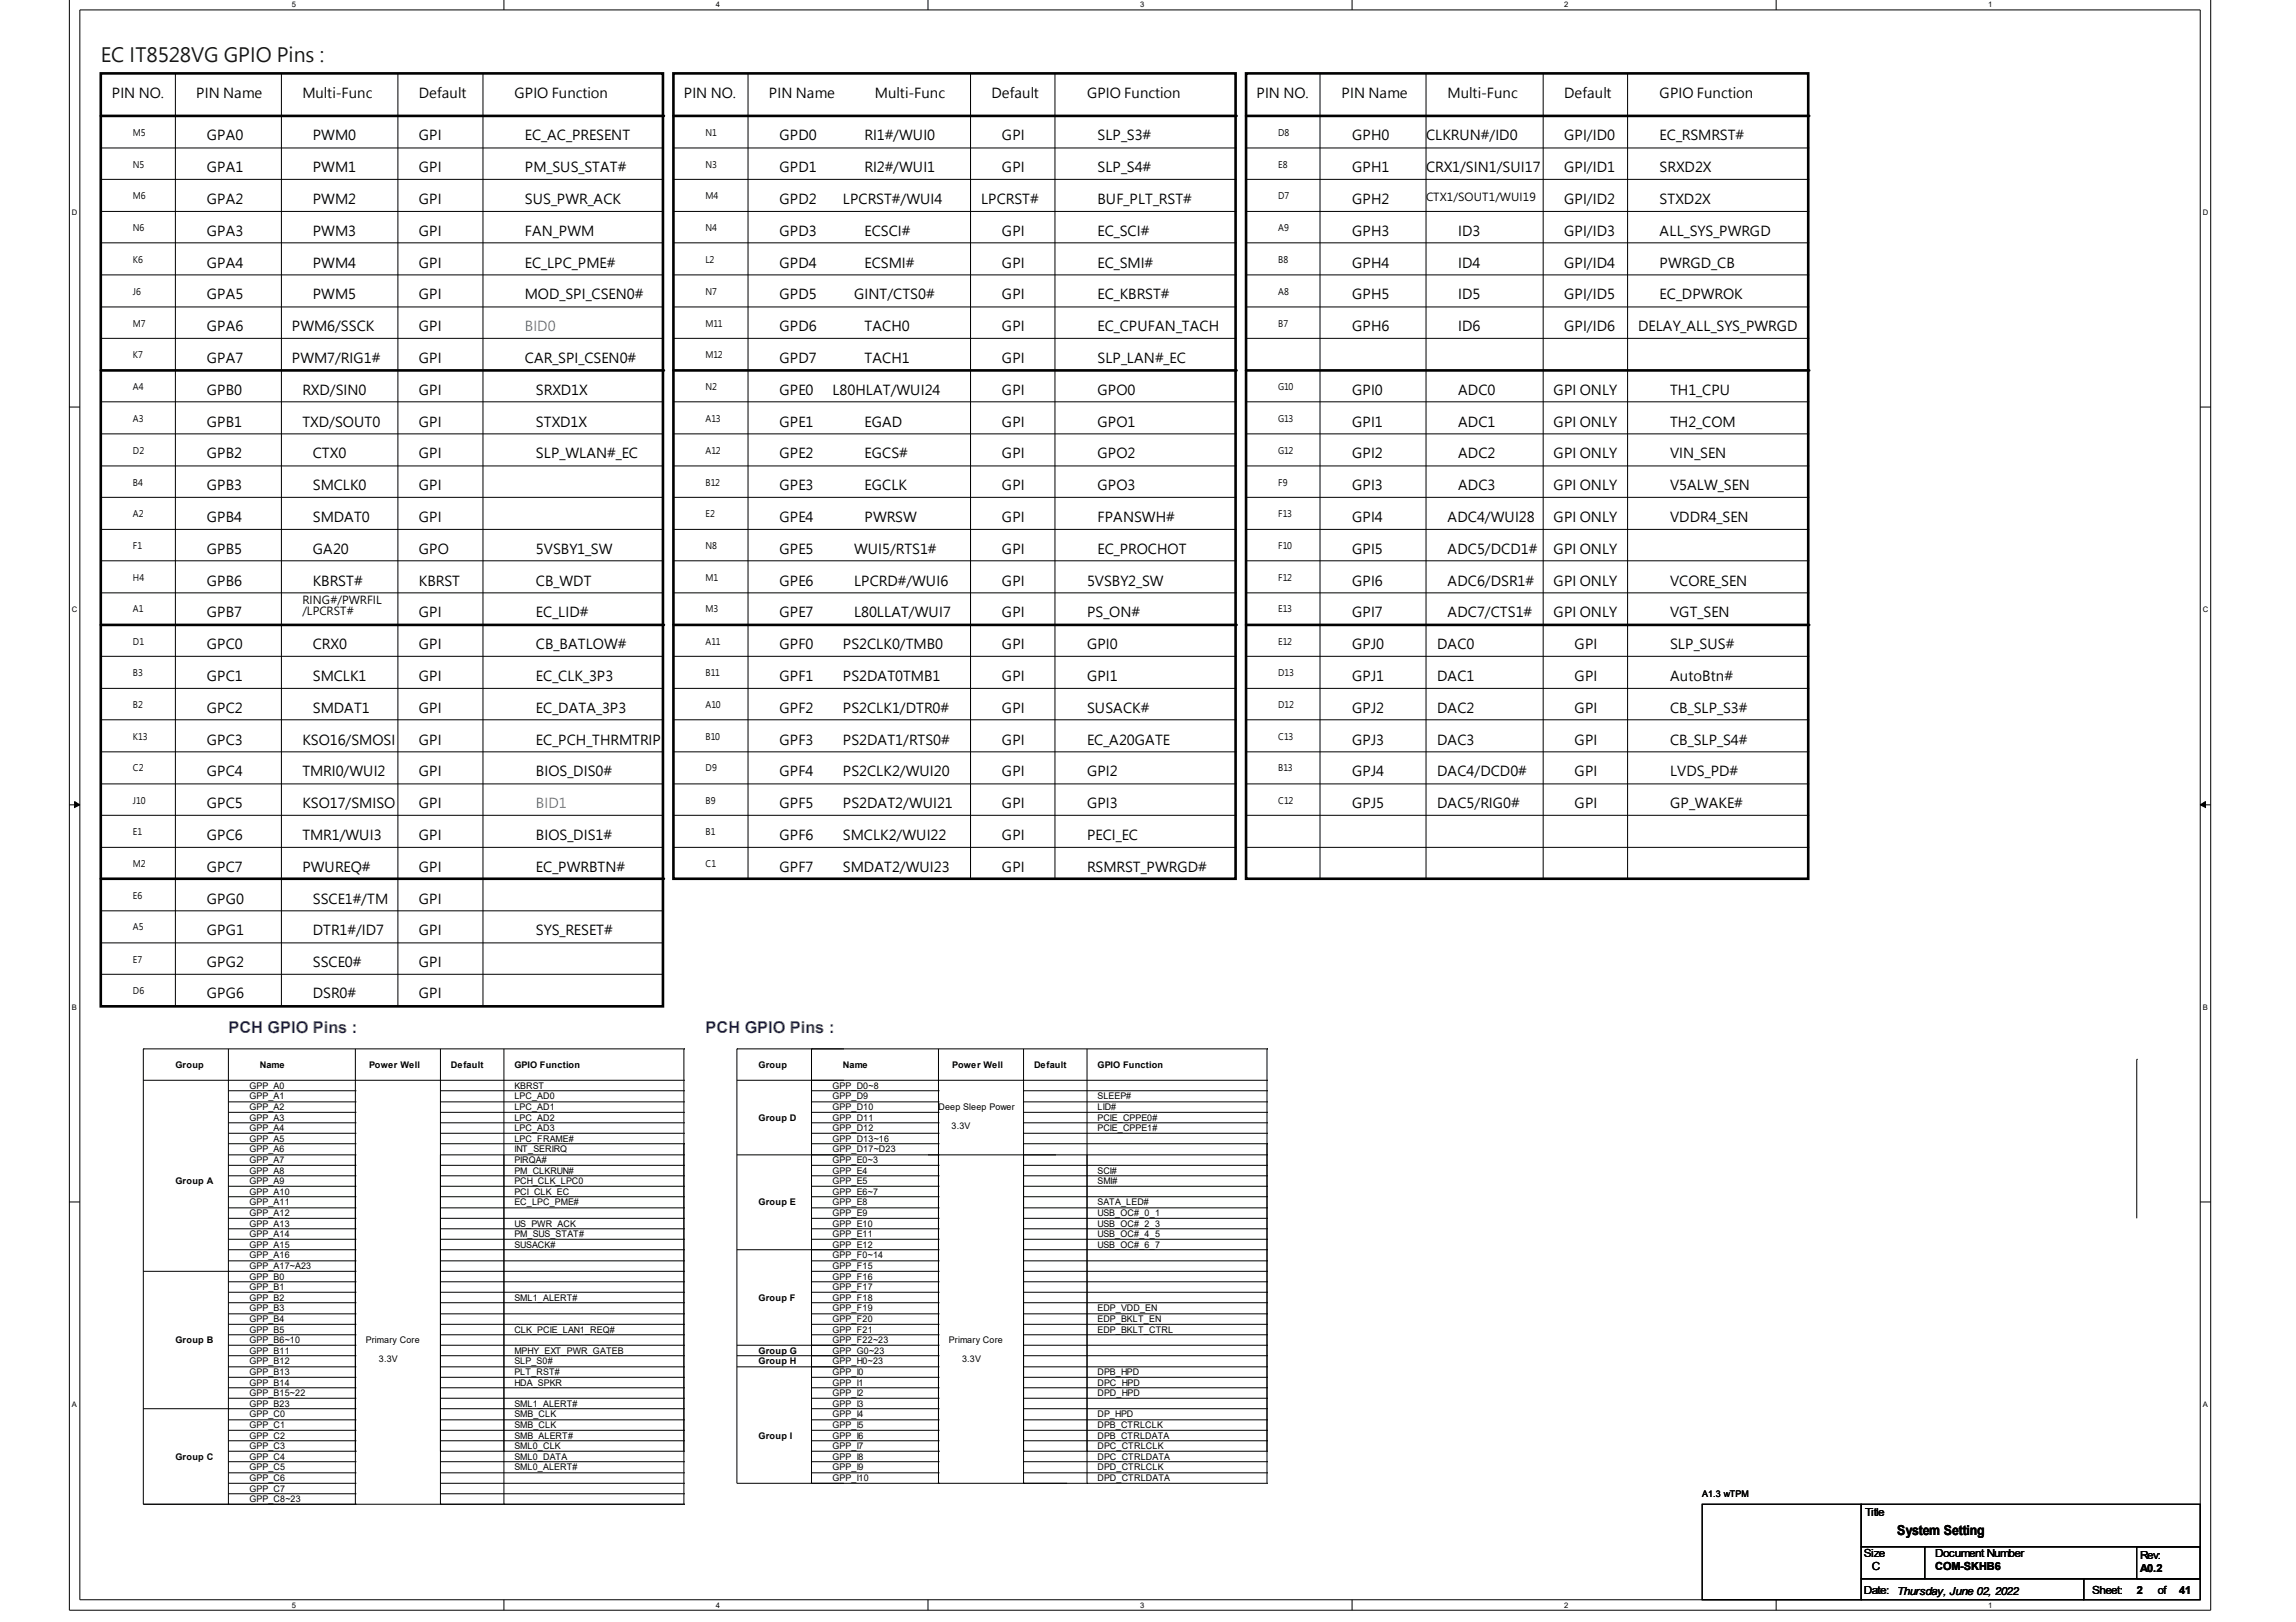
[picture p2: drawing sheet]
<svg xmlns="http://www.w3.org/2000/svg" width="297mm" height="210mm" viewBox="0 0 297 210" stroke-linecap="round" stroke-linejoin="round" font-family="sans-serif">
<defs><g id="words">
<text font-size="2.5" fill="#004000" x="13" y="8">EC IT8528VG GPIO Pins :</text>
<g font-size="2.1" fill="#00f">
<text x="29.5" y="133.6">PCH GPIO Pins :</text>
<text x="91.3" y="133.6">PCH GPIO Pins :</text>
</g>
<g font-size="1.8">
<text x="14.5" y="12.6">PIN NO.</text>
<text x="25.4" y="12.6">PIN Name</text>
<text x="39.1" y="12.6">Multi-Func</text>
<text x="54.2" y="12.6">Default</text>
<text x="66.5" y="12.6">GPIO Function</text>
<text x="88.5" y="12.6">PIN NO.</text>
<text x="99.5" y="12.6">PIN Name</text>
<text x="113.2" y="12.6">Multi-Func</text>
<text x="128.3" y="12.6">Default</text>
<text x="140.6" y="12.6">GPIO Function</text>
<text x="162.6" y="12.6">PIN NO.</text>
<text x="173.6" y="12.6">PIN Name</text>
<text x="187.3" y="12.6">Multi-Func</text>
<text x="202.4" y="12.6">Default</text>
<text x="214.7" y="12.6">GPIO Function</text>
<text x="26.8" y="22.3">GPA1</text>
<text x="26.8" y="18.1">GPA0</text>
<text x="40.5" y="22.3">PWM1</text>
<text x="40.5" y="18.1">PWM0</text>
<text x="54.2" y="18.1">GPI</text>
<text x="54.2" y="22.3">GPI</text>
<text x="67.9" y="18.1">EC_AC_PRESENT</text>
<text x="67.9" y="22.3">PM_SUS_STAT#</text>
<text x="100.8" y="22.3">GPD1</text>
<text x="100.8" y="18.1">GPD0</text>
<text x="111.8" y="22.3">RI2#/WUI1</text>
<text x="111.8" y="18.1">RI1#/WUI0</text>
<text x="129.6" y="22.3">GPI</text>
<text x="129.6" y="18.1">GPI</text>
<text x="142" y="22.3">SLP_S4#</text>
<text x="142" y="18.1">SLP_S3#</text>
<text x="174.9" y="22.3">GPH1</text>
<text x="174.9" y="18.1">GPH0</text>
<text x="184.5" y="22.3">CRX1/SIN1/SUI17</text>
<text x="184.5" y="18.1">CLKRUN#/ID0</text>
<text x="202.4" y="22.3">GPI/ID1</text>
<text x="202.4" y="18.1">GPI/ID0</text>
<text x="214.7" y="22.3">SRXD2X</text>
<text x="214.7" y="18.1">EC_RSMRST#</text>
<text x="26.8" y="26.3">GPA2</text>
<text x="40.5" y="26.3">PWM2</text>
<text x="54.2" y="26.3">GPI</text>
<text x="67.9" y="26.3">SUS_PWR_ACK</text>
<text x="100.8" y="26.3">GPD2</text>
<text x="109.1" y="26.3">LPCRST#/WUI4</text>
<text x="126.9" y="26.3">LPCRST#</text>
<text x="142" y="26.3">BUF_PLT_RST#</text>
<text x="174.9" y="26.3">GPH2</text>
<text x="202.4" y="26.3">GPI/ID2</text>
<text x="214.7" y="26.3">STXD2X</text>
<text x="26.8" y="34.6">GPA4</text>
<text x="26.8" y="30.5">GPA3</text>
<text x="40.5" y="34.6">PWM4</text>
<text x="40.5" y="30.5">PWM3</text>
<text x="54.2" y="30.5">GPI</text>
<text x="54.2" y="34.6">GPI</text>
<text x="67.9" y="34.6">EC_LPC_PME#</text>
<text x="67.9" y="30.5">FAN_PWM</text>
<text x="100.8" y="34.6">GPD4</text>
<text x="100.8" y="30.5">GPD3</text>
<text x="111.8" y="34.6">ECSMI#</text>
<text x="111.8" y="30.5">ECSCI#</text>
<text x="129.6" y="34.6">GPI</text>
<text x="129.6" y="30.5">GPI</text>
<text x="142" y="30.5">EC_SCI#</text>
<text x="142" y="34.6">EC_SMI#</text>
<text x="174.9" y="34.6">GPH4</text>
<text x="174.9" y="30.5">GPH3</text>
<text x="188.6" y="34.6">ID4</text>
<text x="188.6" y="30.5">ID3</text>
<text x="202.4" y="34.6">GPI/ID4</text>
<text x="202.4" y="30.5">GPI/ID3</text>
<text x="214.7" y="30.5">ALL_SYS_PWRGD</text>
<text x="214.7" y="34.6">PWRGD_CB</text>
<text x="26.8" y="38.7">GPA5</text>
<text x="40.5" y="38.7">PWM5</text>
<text x="54.2" y="38.7">GPI</text>
<text x="67.9" y="38.7">MOD_SPI_CSEN0#</text>
<text x="100.8" y="38.7">GPD5</text>
<text x="110.5" y="38.7">GINT/CTS0#</text>
<text x="129.6" y="38.7">GPI</text>
<text x="142" y="38.7">EC_KBRST#</text>
<text x="174.9" y="38.7">GPH5</text>
<text x="188.6" y="38.7">ID5</text>
<text x="202.4" y="38.7">GPI/ID5</text>
<text x="214.7" y="38.7">EC_DPWROK</text>
<text x="26.8" y="46.9">GPA7</text>
<text x="26.8" y="42.9">GPA6</text>
<text x="37.8" y="46.9">PWM7/RIG1#</text>
<text x="37.8" y="42.9">PWM6/SSCK</text>
<text x="54.2" y="42.9">GPI</text>
<text x="54.2" y="46.9">GPI</text>
<text x="67.9" y="46.9">CAR_SPI_CSEN0#</text>
<text x="100.8" y="42.9">GPD6</text>
<text x="100.8" y="46.9">GPD7</text>
<text x="111.8" y="46.9">TACH1</text>
<text x="111.8" y="42.9">TACH0</text>
<text x="129.6" y="46.9">GPI</text>
<text x="129.6" y="42.9">GPI</text>
<text x="142" y="42.9">EC_CPUFAN_TACH</text>
<text x="142" y="46.9">SLP_LAN#_EC</text>
<text x="174.9" y="42.9">GPH6</text>
<text x="188.6" y="42.9">ID6</text>
<text x="202.4" y="42.9">GPI/ID6</text>
<text x="211.9" y="42.9">DELAY_ALL_SYS_PWRGD</text>
<text x="26.8" y="51.1">GPB0</text>
<text x="39.1" y="51.1">RXD/SIN0</text>
<text x="54.2" y="51.1">GPI</text>
<text x="69.3" y="51.1">SRXD1X</text>
<text x="100.8" y="51.1">GPE0</text>
<text x="107.7" y="51.1">L80HLAT/WUI24</text>
<text x="129.6" y="51.1">GPI</text>
<text x="142" y="51.1">GPO0</text>
<text x="174.9" y="51.1">GPI0</text>
<text x="188.6" y="51.1">ADC0</text>
<text x="201" y="51.1">GPI ONLY</text>
<text x="216.1" y="51.1">TH1_CPU</text>
<text x="26.8" y="59.3">GPB2</text>
<text x="26.8" y="55.2">GPB1</text>
<text x="39.1" y="55.2">TXD/SOUT0</text>
<text x="40.5" y="59.3">CTX0</text>
<text x="54.2" y="59.3">GPI</text>
<text x="54.2" y="55.2">GPI</text>
<text x="69.3" y="55.2">STXD1X</text>
<text x="69.3" y="59.3">SLP_WLAN#_EC</text>
<text x="100.8" y="55.2">GPE1</text>
<text x="100.8" y="59.3">GPE2</text>
<text x="111.8" y="59.3">EGCS#</text>
<text x="111.8" y="55.2">EGAD</text>
<text x="129.6" y="55.2">GPI</text>
<text x="129.6" y="59.3">GPI</text>
<text x="142" y="59.3">GPO2</text>
<text x="142" y="55.2">GPO1</text>
<text x="174.9" y="55.2">GPI1</text>
<text x="174.9" y="59.3">GPI2</text>
<text x="188.6" y="55.2">ADC1</text>
<text x="188.6" y="59.3">ADC2</text>
<text x="201" y="59.3">GPI ONLY</text>
<text x="201" y="55.2">GPI ONLY</text>
<text x="216.1" y="59.3">VIN_SEN</text>
<text x="216.1" y="55.2">TH2_COM</text>
<text x="26.8" y="63.4">GPB3</text>
<text x="40.5" y="63.4">SMCLK0</text>
<text x="54.2" y="63.4">GPI</text>
<text x="100.8" y="63.4">GPE3</text>
<text x="111.8" y="63.4">EGCLK</text>
<text x="129.6" y="63.4">GPI</text>
<text x="142" y="63.4">GPO3</text>
<text x="174.9" y="63.4">GPI3</text>
<text x="188.6" y="63.4">ADC3</text>
<text x="201" y="63.4">GPI ONLY</text>
<text x="216.1" y="63.4">V5ALW_SEN</text>
<text x="26.8" y="71.6">GPB5</text>
<text x="26.8" y="67.5">GPB4</text>
<text x="40.5" y="71.6">GA20</text>
<text x="40.5" y="67.5">SMDAT0</text>
<text x="54.2" y="67.5">GPI</text>
<text x="54.2" y="71.6">GPO</text>
<text x="69.3" y="71.6">5VSBY1_SW</text>
<text x="100.8" y="71.6">GPE5</text>
<text x="100.8" y="67.5">GPE4</text>
<text x="110.5" y="71.6">WUI5/RTS1#</text>
<text x="111.8" y="67.5">PWRSW</text>
<text x="129.6" y="71.6">GPI</text>
<text x="129.6" y="67.5">GPI</text>
<text x="142" y="67.5">FPANSWH#</text>
<text x="142" y="71.6">EC_PROCHOT</text>
<text x="174.9" y="67.5">GPI4</text>
<text x="174.9" y="71.6">GPI5</text>
<text x="187.3" y="67.5">ADC4/WUI28</text>
<text x="187.3" y="71.6">ADC5/DCD1#</text>
<text x="201" y="71.6">GPI ONLY</text>
<text x="201" y="67.5">GPI ONLY</text>
<text x="216.1" y="67.5">VDDR4_SEN</text>
<text x="26.8" y="75.8">GPB6</text>
<text x="40.5" y="75.8">KBRST#</text>
<text x="54.2" y="75.8">KBRST</text>
<text x="69.3" y="75.8">CB_WDT</text>
<text x="100.8" y="75.8">GPE6</text>
<text x="110.5" y="75.8">LPCRD#/WUI6</text>
<text x="129.6" y="75.8">GPI</text>
<text x="140.6" y="75.8">5VSBY2_SW</text>
<text x="174.9" y="75.8">GPI6</text>
<text x="187.3" y="75.8">ADC6/DSR1#</text>
<text x="201" y="75.8">GPI ONLY</text>
<text x="216.1" y="75.8">VCORE_SEN</text>
<text x="26.8" y="79.9">GPB7</text>
<text x="54.2" y="79.9">GPI</text>
<text x="69.3" y="79.9">EC_LID#</text>
<text x="100.8" y="79.9">GPE7</text>
<text x="110.5" y="79.9">L80LLAT/WUI7</text>
<text x="129.6" y="79.9">GPI</text>
<text x="140.6" y="79.9">PS_ON#</text>
<text x="174.9" y="79.9">GPI7</text>
<text x="187.3" y="79.9">ADC7/CTS1#</text>
<text x="201" y="79.9">GPI ONLY</text>
<text x="216.1" y="79.9">VGT_SEN</text>
<text x="26.8" y="88.1">GPC1</text>
<text x="26.8" y="84">GPC0</text>
<text x="40.5" y="88.1">SMCLK1</text>
<text x="40.5" y="84">CRX0</text>
<text x="54.2" y="88.1">GPI</text>
<text x="54.2" y="84">GPI</text>
<text x="69.3" y="88.1">EC_CLK_3P3</text>
<text x="69.3" y="84">CB_BATLOW#</text>
<text x="100.8" y="88.1">GPF1</text>
<text x="100.8" y="84">GPF0</text>
<text x="109.1" y="84">PS2CLK0/TMB0</text>
<text x="109.1" y="88.1">PS2DAT0TMB1</text>
<text x="129.6" y="88.1">GPI</text>
<text x="129.6" y="84">GPI</text>
<text x="140.6" y="84">GPI0</text>
<text x="140.6" y="88.1">GPI1</text>
<text x="174.9" y="88.1">GPJ1</text>
<text x="174.9" y="84">GPJ0</text>
<text x="185.9" y="84">DAC0</text>
<text x="185.9" y="88.1">DAC1</text>
<text x="203.7" y="88.1">GPI</text>
<text x="203.7" y="84">GPI</text>
<text x="216.1" y="84">SLP_SUS#</text>
<text x="216.1" y="88.1">AutoBtn#</text>
<text x="26.8" y="92.2">GPC2</text>
<text x="40.5" y="92.2">SMDAT1</text>
<text x="54.2" y="92.2">GPI</text>
<text x="69.3" y="92.2">EC_DATA_3P3</text>
<text x="100.8" y="92.2">GPF2</text>
<text x="109.1" y="92.2">PS2CLK1/DTR0#</text>
<text x="129.6" y="92.2">GPI</text>
<text x="140.6" y="92.2">SUSACK#</text>
<text x="174.9" y="92.2">GPJ2</text>
<text x="185.9" y="92.2">DAC2</text>
<text x="203.7" y="92.2">GPI</text>
<text x="216.1" y="92.2">CB_SLP_S3#</text>
<text x="26.8" y="100.4">GPC4</text>
<text x="26.8" y="96.4">GPC3</text>
<text x="39.1" y="96.4">KSO16/SMOSI</text>
<text x="39.1" y="100.4">TMRI0/WUI2</text>
<text x="54.2" y="96.4">GPI</text>
<text x="54.2" y="100.4">GPI</text>
<text x="69.3" y="100.4">BIOS_DIS0#</text>
<text x="69.3" y="96.4">EC_PCH_THRMTRIP</text>
<text x="100.8" y="96.4">GPF3</text>
<text x="100.8" y="100.4">GPF4</text>
<text x="109.1" y="100.4">PS2CLK2/WUI20</text>
<text x="109.1" y="96.4">PS2DAT1/RTS0#</text>
<text x="129.6" y="100.4">GPI</text>
<text x="129.6" y="96.4">GPI</text>
<text x="140.6" y="96.4">EC_A20GATE</text>
<text x="140.6" y="100.4">GPI2</text>
<text x="174.9" y="100.4">GPJ4</text>
<text x="174.9" y="96.4">GPJ3</text>
<text x="185.9" y="100.4">DAC4/DCD0#</text>
<text x="185.9" y="96.4">DAC3</text>
<text x="203.7" y="100.4">GPI</text>
<text x="203.7" y="96.4">GPI</text>
<text x="216.1" y="100.4">LVDS_PD#</text>
<text x="216.1" y="96.4">CB_SLP_S4#</text>
<text x="26.8" y="104.6">GPC5</text>
<text x="39.1" y="104.6">KSO17/SMISO</text>
<text x="54.2" y="104.6">GPI</text>
<text x="100.8" y="104.6">GPF5</text>
<text x="109.1" y="104.6">PS2DAT2/WUI21</text>
<text x="129.6" y="104.6">GPI</text>
<text x="140.6" y="104.6">GPI3</text>
<text x="174.9" y="104.6">GPJ5</text>
<text x="185.9" y="104.6">DAC5/RIG0#</text>
<text x="203.7" y="104.6">GPI</text>
<text x="216.1" y="104.6">GP_WAKE#</text>
<text x="26.8" y="112.8">GPC7</text>
<text x="26.8" y="108.6">GPC6</text>
<text x="39.1" y="108.6">TMR1/WUI3</text>
<text x="39.1" y="112.8">PWUREQ#</text>
<text x="54.2" y="108.6">GPI</text>
<text x="54.2" y="112.8">GPI</text>
<text x="69.3" y="108.6">BIOS_DIS1#</text>
<text x="69.3" y="112.8">EC_PWRBTN#</text>
<text x="100.8" y="108.6">GPF6</text>
<text x="100.8" y="112.8">GPF7</text>
<text x="109.1" y="112.8">SMDAT2/WUI23</text>
<text x="109.1" y="108.6">SMCLK2/WUI22</text>
<text x="129.6" y="112.8">GPI</text>
<text x="129.6" y="108.6">GPI</text>
<text x="140.6" y="112.8">RSMRST_PWRGD#</text>
<text x="140.6" y="108.6">PECI_EC</text>
<text x="26.8" y="116.9">GPG0</text>
<text x="40.5" y="116.9">SSCE1#/TM</text>
<text x="54.2" y="116.9">GPI</text>
<text x="26.8" y="121">GPG1</text>
<text x="26.8" y="125.2">GPG2</text>
<text x="40.5" y="125.2">SSCE0#</text>
<text x="40.5" y="121">DTR1#/ID7</text>
<text x="54.2" y="125.2">GPI</text>
<text x="54.2" y="121">GPI</text>
<text x="69.3" y="121">SYS_RESET#</text>
<text x="26.8" y="129.2">GPG6</text>
<text x="40.5" y="129.2">DSR0#</text>
<text x="54.2" y="129.2">GPI</text>
<text x="245.4" y="198.6">System Setting</text>
</g>
<g font-size="1.8" fill="#0080ff">
<text x="67.9" y="42.9">BID0</text>
<text x="69.3" y="104.6">BID1</text>
</g>
<g font-size="1.4">
<text x="184.5" y="26">CTX1/SOUT1/WUI19</text>
<text x="39.1" y="78.2">RING#/PWRFIL</text>
<text x="39.1" y="79.6">/LPCRST#</text>
<text x="241.3" y="196.2">Title</text>
<text x="241.1" y="201.4">Size</text>
<text x="242.1" y="203.2">C</text>
<text x="250.4" y="201.4">Document Number</text>
<text x="250.4" y="203.2">COM-SKHB6</text>
<text x="276.9" y="201.7">Rev:</text>
<text x="276.9" y="203.4">A0.2</text>
<text x="241.1" y="206.3">Date:</text>
<text x="245.4" y="206.3">Thursday, June 02, 2022</text>
<text x="270.7" y="206.3">Sheet:</text>
<text x="276.4" y="206.3">2</text>
<text x="279.1" y="206.3">of</text>
<text x="281.9" y="206.3">41</text>
</g>
<g font-size="1.2">
<text x="17.2" y="17.5">M5</text>
<text x="91.3" y="17.5">N1</text>
<text x="165.4" y="17.5">D8</text>
<text x="17.2" y="21.7">N5</text>
<text x="91.3" y="21.7">N3</text>
<text x="165.4" y="21.7">E8</text>
<text x="17.2" y="29.9">N6</text>
<text x="17.2" y="25.8">M6</text>
<text x="91.3" y="29.9">N4</text>
<text x="91.3" y="25.8">M4</text>
<text x="165.4" y="25.8">D7</text>
<text x="165.4" y="29.9">A9</text>
<text x="17.2" y="34.1">K6</text>
<text x="91.3" y="34.1">L2</text>
<text x="165.4" y="34.1">B8</text>
<text x="17.2" y="38.1">J6</text>
<text x="91.3" y="38.1">N7</text>
<text x="165.4" y="38.1">A8</text>
<text x="17.2" y="46.3">K7</text>
<text x="17.2" y="42.3">M7</text>
<text x="91.3" y="46.3">M12</text>
<text x="91.3" y="42.3">M11</text>
<text x="165.4" y="42.3">B7</text>
<text x="17.2" y="50.5">A4</text>
<text x="91.3" y="50.5">N2</text>
<text x="165.4" y="50.5">G10</text>
<text x="17.2" y="58.7">D2</text>
<text x="17.2" y="54.6">A3</text>
<text x="91.3" y="58.7">A12</text>
<text x="91.3" y="54.6">A13</text>
<text x="165.4" y="58.7">G12</text>
<text x="165.4" y="54.6">G13</text>
<text x="17.2" y="62.8">B4</text>
<text x="91.3" y="62.8">B12</text>
<text x="165.4" y="62.8">F9</text>
<text x="17.2" y="71">F1</text>
<text x="17.2" y="66.9">A2</text>
<text x="91.3" y="71">N8</text>
<text x="91.3" y="66.9">E2</text>
<text x="165.4" y="71">F10</text>
<text x="165.4" y="66.9">F13</text>
<text x="17.2" y="75.2">H4</text>
<text x="91.3" y="75.2">M1</text>
<text x="165.4" y="75.2">F12</text>
<text x="17.2" y="83.4">D1</text>
<text x="17.2" y="79.3">A1</text>
<text x="91.3" y="79.3">M3</text>
<text x="91.3" y="83.4">A11</text>
<text x="165.4" y="83.4">E12</text>
<text x="165.4" y="79.3">E13</text>
<text x="17.2" y="87.5">B3</text>
<text x="91.3" y="87.5">B11</text>
<text x="165.4" y="87.5">D13</text>
<text x="17.2" y="91.6">B2</text>
<text x="17.2" y="95.8">K13</text>
<text x="91.3" y="95.8">B10</text>
<text x="91.3" y="91.6">A10</text>
<text x="165.4" y="95.8">C13</text>
<text x="165.4" y="91.6">D12</text>
<text x="17.2" y="99.8">C2</text>
<text x="91.3" y="99.8">D9</text>
<text x="165.4" y="99.8">B13</text>
<text x="17.2" y="104">J10</text>
<text x="91.3" y="104">B9</text>
<text x="165.4" y="104">C12</text>
<text x="17.2" y="112.2">M2</text>
<text x="17.2" y="108">E1</text>
<text x="91.3" y="112.2">C1</text>
<text x="91.3" y="108">B1</text>
<text x="17.2" y="116.3">E6</text>
<text x="17.2" y="124.6">E7</text>
<text x="17.2" y="120.4">A5</text>
<text x="17.2" y="128.6">D6</text>
<text x="22.7" y="138.2">Group</text>
<text x="32.3" y="140.9">GPP_A0</text>
<text x="32.3" y="142.3">GPP_A1</text>
<text x="32.3" y="143.7">GPP_A2</text>
<text x="33.6" y="138.2">Name</text>
<text x="47.8" y="138.2">Power Well</text>
<text x="58.3" y="138.2">Default</text>
<text x="66.5" y="140.9">KBRST</text>
<text x="66.5" y="138.2">GPIO Function</text>
<text x="66.5" y="142.3">LPC_AD0</text>
<text x="66.5" y="143.7">LPC_AD1</text>
<text x="98.1" y="138.2">Group</text>
<text x="107.7" y="140.9">GPP_D0~8</text>
<text x="107.7" y="142.3">GPP_D9</text>
<text x="107.7" y="143.7">GPP_D10</text>
<text x="109.1" y="138.2">Name</text>
<text x="121.4" y="143.7">Deep Sleep Power</text>
<text x="123.2" y="138.2">Power Well</text>
<text x="133.8" y="138.2">Default</text>
<text x="142" y="138.2">GPIO Function</text>
<text x="142" y="142.3">SLEEP#</text>
<text x="142" y="143.7">LID#</text>
<text x="32.3" y="147.8">GPP_A5</text>
<text x="32.3" y="149.1">GPP_A6</text>
<text x="32.3" y="145">GPP_A3</text>
<text x="32.3" y="146.4">GPP_A4</text>
<text x="66.5" y="145">LPC_AD2</text>
<text x="66.5" y="146.4">LPC_AD3</text>
<text x="66.5" y="147.8">LPC_FRAME#</text>
<text x="66.5" y="149.1">INT_SERIRQ</text>
<text x="98.1" y="145">Group D</text>
<text x="107.7" y="147.8">GPP_D13~16</text>
<text x="107.7" y="149.1">GPP_D17~D23</text>
<text x="107.7" y="145">GPP_D11</text>
<text x="107.7" y="146.4">GPP_D12</text>
<text x="123.1" y="146.1">3.3V</text>
<text x="142" y="145">PCIE_CPPE0#</text>
<text x="142" y="146.4">PCIE_CPPE1#</text>
<text x="22.7" y="153.3">Group A</text>
<text x="32.3" y="150.6">GPP_A7</text>
<text x="32.3" y="151.9">GPP_A8</text>
<text x="32.3" y="153.3">GPP_A9</text>
<text x="32.3" y="154.6">GPP_A10</text>
<text x="32.3" y="156">GPP_A11</text>
<text x="66.5" y="150.6">PIRQA#</text>
<text x="66.5" y="151.9">PM_CLKRUN#</text>
<text x="66.5" y="153.3">PCH_CLK_LPC0</text>
<text x="66.5" y="154.6">PCI_CLK_EC</text>
<text x="66.5" y="156">EC_LPC_PME#</text>
<text x="98.1" y="156">Group E</text>
<text x="107.7" y="150.6">GPP_E0~3</text>
<text x="107.7" y="151.9">GPP_E4</text>
<text x="107.7" y="153.3">GPP_E5</text>
<text x="107.7" y="154.6">GPP_E6~7</text>
<text x="107.7" y="156">GPP_E8</text>
<text x="142" y="151.9">SCI#</text>
<text x="142" y="153.3">SMI#</text>
<text x="142" y="156">SATA_LED#</text>
<text x="32.3" y="157.4">GPP_A12</text>
<text x="32.3" y="158.8">GPP_A13</text>
<text x="32.3" y="160.1">GPP_A14</text>
<text x="32.3" y="161.5">GPP_A15</text>
<text x="66.5" y="160.1">PM_SUS_STAT#</text>
<text x="66.5" y="158.8">US_PWR_ACK</text>
<text x="66.5" y="161.5">SUSACK#</text>
<text x="107.7" y="157.4">GPP_E9</text>
<text x="107.7" y="158.8">GPP_E10</text>
<text x="107.7" y="160.1">GPP_E11</text>
<text x="107.7" y="161.5">GPP_E12</text>
<text x="142" y="157.4">USB_OC#_0_1</text>
<text x="142" y="158.8">USB_OC#_2_3</text>
<text x="142" y="160.1">USB_OC#_4_5</text>
<text x="142" y="161.5">USB_OC#_6_7</text>
<text x="32.3" y="162.8">GPP_A16</text>
<text x="32.3" y="164.3">GPP_A17~A23</text>
<text x="32.3" y="165.6">GPP_B0</text>
<text x="32.3" y="167">GPP_B1</text>
<text x="107.7" y="162.8">GPP_F0~14</text>
<text x="107.7" y="164.3">GPP_F15</text>
<text x="107.7" y="165.6">GPP_F16</text>
<text x="107.7" y="167">GPP_F17</text>
<text x="22.7" y="173.8">Group B</text>
<text x="32.3" y="168.3">GPP_B2</text>
<text x="32.3" y="169.7">GPP_B3</text>
<text x="32.3" y="172.5">GPP_B5</text>
<text x="32.3" y="171.1">GPP_B4</text>
<text x="32.3" y="173.8">GPP_B6~10</text>
<text x="47.3" y="173.8">Primary Core</text>
<text x="66.5" y="168.3">SML1_ALERT#</text>
<text x="66.5" y="172.5">CLK_PCIE_LAN1_REQ#</text>
<text x="98.1" y="168.3">Group F</text>
<text x="107.7" y="169.7">GPP_F19</text>
<text x="107.7" y="171.1">GPP_F20</text>
<text x="107.7" y="172.5">GPP_F21</text>
<text x="107.7" y="173.8">GPP_F22~23</text>
<text x="107.7" y="168.3">GPP_F18</text>
<text x="122.8" y="173.8">Primary Core</text>
<text x="142" y="171.1">EDP_BKLT_EN</text>
<text x="142" y="172.5">EDP_BKLT_CTRL</text>
<text x="142" y="169.7">EDP_VDD_EN</text>
<text x="32.3" y="176.5">GPP_B12</text>
<text x="32.3" y="175.2">GPP_B11</text>
<text x="32.3" y="178">GPP_B13</text>
<text x="32.3" y="179.3">GPP_B14</text>
<text x="49" y="176.2">3.3V</text>
<text x="66.5" y="176.5">SLP_S0#</text>
<text x="66.5" y="175.2">MPHY_EXT_PWR_GATEB</text>
<text x="66.5" y="178">PLT_RST#</text>
<text x="66.5" y="179.3">HDA_SPKR</text>
<text x="98.1" y="176.5">Group H</text>
<text x="98.1" y="175.2">Group G</text>
<text x="107.7" y="178">GPP_I0</text>
<text x="107.7" y="175.2">GPP_G0~23</text>
<text x="107.7" y="176.5">GPP_H0~23</text>
<text x="107.7" y="179.3">GPP_I1</text>
<text x="124.5" y="176.2">3.3V</text>
<text x="142" y="179.3">DPC_HPD</text>
<text x="142" y="178">DPB_HPD</text>
<text x="32.3" y="180.7">GPP_B15~22</text>
<text x="32.3" y="182">GPP_B23</text>
<text x="32.3" y="183.4">GPP_C0</text>
<text x="32.3" y="184.8">GPP_C1</text>
<text x="66.5" y="182">SML1_ALERT#</text>
<text x="66.5" y="183.4">SMB_CLK</text>
<text x="66.5" y="184.8">SMB_CLK</text>
<text x="107.7" y="180.7">GPP_I2</text>
<text x="107.7" y="182">GPP_I3</text>
<text x="107.7" y="183.4">GPP_I4</text>
<text x="107.7" y="184.8">GPP_I5</text>
<text x="142" y="183.4">DP_HPD</text>
<text x="142" y="184.8">DPB_CTRLCLK</text>
<text x="142" y="180.7">DPD_HPD</text>
<text x="22.7" y="188.9">Group C</text>
<text x="32.3" y="190.3">GPP_C5</text>
<text x="32.3" y="186.2">GPP_C2</text>
<text x="32.3" y="188.9">GPP_C4</text>
<text x="32.3" y="187.6">GPP_C3</text>
<text x="32.3" y="191.7">GPP_C6</text>
<text x="66.5" y="187.6">SML0_CLK</text>
<text x="66.5" y="186.2">SMB_ALERT#</text>
<text x="66.5" y="188.9">SML0_DATA</text>
<text x="66.5" y="190.3">SML0_ALERT#</text>
<text x="98.1" y="186.2">Group I</text>
<text x="107.7" y="186.2">GPP_I6</text>
<text x="107.7" y="187.6">GPP_I7</text>
<text x="107.7" y="188.9">GPP_I8</text>
<text x="107.7" y="190.3">GPP_I9</text>
<text x="107.7" y="191.7">GPP_I10</text>
<text x="142" y="187.6">DPC_CTRLCLK</text>
<text x="142" y="186.2">DPB_CTRLDATA</text>
<text x="142" y="188.9">DPC_CTRLDATA</text>
<text x="142" y="190.3">DPD_CTRLCLK</text>
<text x="142" y="191.7">DPD_CTRLDATA</text>
<text x="32.3" y="193.1">GPP_C7</text>
<text x="32.3" y="194.4">GPP_C8~23</text>
<text x="220.2" y="193.7">A1.3 wTPM</text>
</g>
<g font-size="1">
<text x="37.8" y=".9">5</text>
<text x="92.6" y=".9">4</text>
<text x="147.5" y=".9">3</text>
<text x="202.4" y=".9">2</text>
<text x="257.2" y=".9">1</text>
<text x="9.3" y="27.8">D</text>
<text x="285" y="27.8">D</text>
<text x="9.3" y="79.2">C</text>
<text x="285" y="79.2">C</text>
<text x="9.3" y="130.7">B</text>
<text x="285" y="130.7">B</text>
<text x="9.3" y="182">A</text>
<text x="285" y="182">A</text>
<text x="37.8" y="208">5</text>
<text x="92.6" y="208">4</text>
<text x="147.5" y="208">3</text>
<text x="202.4" y="208">2</text>
<text x="257.2" y="208">1</text>
</g>
</g></defs>
<path d="M9 -.1v208.5h277v-208.5M10.3 1.3h274.3v205.7h-274.3z" fill="none" stroke="#000" stroke-width=".13"/>
<g fill="#fff">
<path d="M37.8 .1h.4v1h-.4z"/>
<path d="M37.8 207.2h.4v1h-.4z"/>
</g>
<path d="M65.2 -.1v1.4M65.2 207v1.4" fill="none" stroke="#000" stroke-width=".13"/>
<g fill="#fff">
<path d="M92.6 .1h.4v1h-.4z"/>
<path d="M92.6 207.2h.4v1h-.4z"/>
</g>
<path d="M120.1 -.1v1.4M120.1 207v1.4" fill="none" stroke="#000" stroke-width=".13"/>
<g fill="#fff">
<path d="M147.5 .1h.4v1h-.4z"/>
<path d="M147.5 207.2h.4v1h-.4z"/>
</g>
<path d="M174.9 -.1v1.4M174.9 207v1.4" fill="none" stroke="#000" stroke-width=".13"/>
<g fill="#fff">
<path d="M202.4 .1h.4v1h-.4z"/>
<path d="M202.4 207.2h.4v1h-.4z"/>
</g>
<path d="M229.8 -.1v1.4M229.8 207v1.4" fill="none" stroke="#000" stroke-width=".13"/>
<g fill="#fff">
<path d="M257.2 .1h.4v1h-.4z"/>
<path d="M257.2 207.2h.4v1h-.4z"/>
<path d="M9.3 26.9h.5v1.1h-.5z"/>
<path d="M285 26.9h.5v1.1h-.5z"/>
<path d="M9.3 78.3h.5v1h-.5z"/>
<path d="M285 78.3h.5v1h-.5z"/>
</g>
<path d="M9 52.7h1.3M284.6 52.7h1.4" fill="none" stroke="#000" stroke-width=".13"/>
<g fill="#fff">
<path d="M9.3 129.8h.5v1h-.5z"/>
<path d="M285 129.8h.5v1h-.5z"/>
</g>
<path d="M9 104.2h1.3M284.6 104.2h1.4" fill="none" stroke="#000" stroke-width=".13"/>
<path d="M9.7 103.7l.6 .5-.6 .3zM284.6 104.2l.7-.5v.8z" fill="#000" stroke="#000" stroke-width=".13"/>
<g fill="#fff">
<path d="M9.3 181.2h.5v1h-.5z"/>
<path d="M285 181.2h.5v1h-.5z"/>
</g>
<g fill="none" stroke="#000" stroke-width=".13">
<path d="M13 19.1h72.8M22.7 9.5v120.7M36.4 9.5v120.7M51.5 9.5v120.7M62.5 9.5v120.7M85.8 19.1h.1M87.1 19.1h72.8M96.8 9.5v104.2M125.6 9.5v104.2M136.5 9.5v104.2M159.9 19.1h.1M161.2 19.1h72.7"/>
<path d="M170.8 9.5v104.2M184.5 9.5v104.2M199.6 9.5v104.2M210.6 9.5v104.2M233.9 19.1h.1M13 31.4h72.8M13 27.4h72.8M13 39.7h72.8M13 35.6h72.8M13 23.2h72.8M85.8 35.6h.1M85.8 31.4h.1"/>
<path d="M85.8 27.4h.1M85.8 23.2h.1M85.8 39.7h.1M87.1 31.4h72.8M87.1 27.4h72.8M87.1 39.7h72.8M87.1 35.6h72.8M87.1 23.2h72.8M159.9 31.4h.1M159.9 27.4h.1M159.9 39.7h.1M159.9 35.6h.1"/>
<path d="M159.9 23.2h.1M161.2 31.4h72.7M161.2 27.4h72.7M161.2 39.7h72.7M161.2 35.6h72.7M161.2 23.2h72.7M233.9 31.4h.1M233.9 27.4h.1M233.9 23.2h.1M233.9 39.7h.1M233.9 35.6h.1M13 56.1h72.8"/>
<path d="M13 52h72.8M13 43.8h72.8M85.8 56.1h.1M85.8 52h.1M85.8 43.8h.1M87.1 56.1h72.8M87.1 52h72.8M87.1 43.8h72.8M159.9 56.1h.1M159.9 52h.1M159.9 43.8h.1M161.2 56.1h72.7"/>
<path d="M161.2 52h72.7M161.2 43.8h72.7M233.9 56.1h.1M233.9 52h.1M233.9 43.8h.1M13 68.5h72.8M13 64.4h72.8M13 60.3h72.8M13 76.7h72.8M13 72.6h72.8M85.8 60.3h.1M85.8 76.7h.1"/>
<path d="M85.8 72.6h.1M85.8 68.5h.1M85.8 64.4h.1M87.1 68.5h72.8M87.1 64.4h72.8M87.1 60.3h72.8M87.1 76.7h72.8M87.1 72.6h72.8M159.9 68.5h.1M159.9 64.4h.1M159.9 60.3h.1M159.9 76.7h.1"/>
<path d="M159.9 72.6h.1M161.2 68.5h72.7M161.2 64.4h72.7M161.2 60.3h72.7M161.2 76.7h72.7M161.2 72.6h72.7M233.9 60.3h.1M233.9 76.7h.1M233.9 72.6h.1M233.9 68.5h.1M233.9 64.4h.1M13 97.3h72.8"/>
<path d="M13 84.9h72.8M13 93.1h72.8M13 89.1h72.8M85.8 97.3h.1M85.8 84.9h.1M85.8 93.1h.1M85.8 89.1h.1M87.1 97.3h72.8M87.1 84.9h72.8M87.1 93.1h72.8M87.1 89.1h72.8M159.9 93.1h.1"/>
<path d="M159.9 89.1h.1M159.9 84.9h.1M159.9 97.3h.1M161.2 97.3h72.7M161.2 84.9h72.7M161.2 93.1h72.7M161.2 89.1h72.7M233.9 84.9h.1M233.9 97.3h.1M233.9 93.1h.1M233.9 89.1h.1M13 109.7h72.8"/>
<path d="M13 105.5h72.8M13 101.4h72.8M13 117.9h72.8M85.8 109.7h.1M85.8 105.5h.1M85.8 101.4h.1M85.8 117.9h.1M87.1 109.7h72.8M87.1 105.5h72.8M87.1 101.4h72.8M96.8 113.7h.1M125.6 113.7h.1"/>
<path d="M136.5 113.7h.1M159.9 109.7h.1M159.9 101.4h.1M159.9 105.5h.1M161.2 109.7h72.7M161.2 105.5h72.7M161.2 101.4h72.7M170.8 113.7h.1M184.5 113.7h.1M199.6 113.7h.1M210.6 113.7h.1M233.9 109.7h.1"/>
<path d="M233.9 105.5h.1M233.9 101.4h.1M13 122h72.8M13 126.1h72.8M18.5 135.7h.1M18.5 135.7h70M18.5 139.8h70M18.5 135.7v59h70M22.7 130.2h.1M29.5 135.7v59M36.4 130.2h.1M46 135.7v59"/>
<path d="M51.5 130.2h.1M57 135.7v59M62.5 130.2h.1M65.2 135.7v59M85.8 122h.1M85.8 126.1h.1M88.5 135.7h.1M88.5 139.8h.1M88.5 135.7v59M95.3 135.7h.1M95.3 135.7h68.6M95.3 139.8h68.6"/>
<path d="M95.3 135.7v56.3h68.6M105 135.7h.1M105 135.7v56.3M109.1 135.7h.1M109.1 139.8h.1M121.4 135.7v56.3M132.4 135.7v56.3M140.6 135.7v56.3M163.9 135.7h.1M163.9 139.8h.1M163.9 135.7v56.3M276.4 137.1h.1"/>
<path d="M276.4 137.1v20.6M9 155.5h1.3M29.5 141.2h16.5M29.5 142.6h16.5M29.5 143.9h16.5M29.5 145.3h16.5M29.5 146.7h16.5M29.5 148h16.5M29.5 149.5h16.5M29.5 150.8h16.5M29.5 152.2h16.5M29.5 153.5h16.5"/>
<path d="M29.5 154.9h16.5M29.5 156.3h16.5M29.5 157.7h16.5M29.5 159h16.5M46 141.2h.1M46 142.6h.1M46 143.9h.1M46 145.3h.1M46 146.7h.1M46 148h.1M46 149.5h.1M46 150.8h.1"/>
<path d="M46 152.2h.1M46 153.5h.1M46 154.9h.1M46 156.3h.1M46 157.7h.1M46 159h.1M57 141.2h31.5M57 142.6h31.5M57 143.9h31.5M57 145.3h31.5M57 146.7h31.5M57 148h31.5"/>
<path d="M57 149.5h31.5M57 150.8h31.5M57 152.2h31.5M57 153.5h31.5M57 154.9h31.5M57 156.3h31.5M57 157.7h31.5M57 159h31.5M88.5 141.2h.1M88.5 148h.1M88.5 142.6h.1M88.5 143.9h.1"/>
<path d="M88.5 145.3h.1M88.5 146.7h.1M88.5 149.5h.1M88.5 150.8h.1M88.5 152.2h.1M88.5 153.5h.1M88.5 154.9h.1M88.5 156.3h.1M88.5 157.7h.1M88.5 159h.1M95.3 149.5h68.6M105 141.2h16.4"/>
<path d="M105 142.6h16.4M105 143.9h16.4M105 145.3h16.4M105 146.7h16.4M105 148h16.4M105 150.8h16.4M105 152.2h16.4M105 153.5h16.4M105 154.9h16.4M105 156.3h16.4M105 157.7h16.4M105 159h16.4"/>
<path d="M109.1 149.5h.1M121.4 141.2h.1M121.4 142.6h.1M121.4 143.9h.1M121.4 145.3h.1M121.4 146.7h.1M121.4 148h.1M121.4 149.5h.1M121.4 150.8h.1M121.4 152.2h.1M121.4 153.5h.1M121.4 154.9h.1"/>
<path d="M121.4 156.3h.1M121.4 157.7h.1M121.4 159h.1M132.4 141.2h31.5M132.4 142.6h31.5M132.4 143.9h31.5M132.4 145.3h31.5M132.4 146.7h31.5M132.4 148h31.5M132.4 150.8h31.5M132.4 152.2h31.5M132.4 153.5h31.5"/>
<path d="M132.4 154.9h31.5M132.4 156.3h31.5M132.4 157.7h31.5M132.4 159h31.5M136.5 149.5h.1M163.9 141.2h.1M163.9 148h.1M163.9 142.6h.1M163.9 143.9h.1M163.9 145.3h.1M163.9 146.7h.1M163.9 149.5h.1"/>
<path d="M163.9 150.8h.1M163.9 152.2h.1M163.9 153.5h.1M163.9 154.9h.1M163.9 156.3h.1M163.9 157.7h.1M163.9 159h.1M284.6 155.5h1.4M18.5 164.5h27.5M29.5 164.5h.1M29.5 160.4h16.5M29.5 161.7h16.5"/>
<path d="M29.5 163.2h16.5M29.5 165.9h16.5M29.5 167.2h16.5M29.5 168.6h16.5M29.5 170h16.5M29.5 171.4h16.5M29.5 172.7h16.5M29.5 174.1h16.5M29.5 175.4h16.5M29.5 176.9h16.5M29.5 178.2h16.5M29.5 179.6h16.5"/>
<path d="M46 160.4h.1M46 161.7h.1M46 163.2h.1M46 164.5h.1M46 165.9h.1M46 167.2h.1M46 168.6h.1M46 170h.1M46 171.4h.1M46 172.7h.1M46 174.1h.1M46 175.4h.1"/>
<path d="M46 176.9h.1M46 178.2h.1M46 179.6h.1M57 160.4h31.5M57 161.7h31.5M57 163.2h31.5M57 164.5h31.5M57 165.9h31.5M57 167.2h31.5M57 168.6h31.5M57 170h31.5M57 171.4h31.5"/>
<path d="M57 172.7h31.5M57 174.1h31.5M57 175.4h31.5M57 176.9h31.5M57 178.2h31.5M57 179.6h31.5M88.5 160.4h.1M88.5 161.7h.1M88.5 163.2h.1M88.5 164.5h.1M88.5 165.9h.1M88.5 167.2h.1"/>
<path d="M88.5 168.6h.1M88.5 170h.1M88.5 171.4h.1M88.5 172.7h.1M88.5 174.1h.1M88.5 175.4h.1M88.5 176.9h.1M88.5 178.2h.1M88.5 179.6h.1M95.3 161.7h26.1M95.3 174.1h26.1M95.3 175.4h26.1"/>
<path d="M95.3 176.9h26.1M105 160.4h16.4M105 163.2h16.4M105 164.5h16.4M105 165.9h16.4M105 167.2h16.4M105 168.6h16.4M105 170h16.4M105 171.4h16.4M105 172.7h16.4M105 178.2h16.4M105 179.6h16.4"/>
<path d="M109.1 161.7h.1M109.1 174.1h.1M109.1 175.4h.1M109.1 176.9h.1M121.4 160.4h.1M121.4 161.7h.1M121.4 163.2h.1M121.4 164.5h.1M121.4 165.9h.1M121.4 167.2h.1M121.4 168.6h.1M121.4 170h.1"/>
<path d="M121.4 171.4h.1M121.4 172.7h.1M121.4 174.1h.1M121.4 175.4h.1M121.4 176.9h.1M121.4 178.2h.1M121.4 179.6h.1M132.4 160.4h31.5M132.4 161.7h31.5M132.4 163.2h31.5M132.4 164.5h31.5M132.4 165.9h31.5"/>
<path d="M132.4 167.2h31.5M132.4 168.6h31.5M132.4 170h31.5M132.4 171.4h31.5M132.4 172.7h31.5M132.4 174.1h31.5M132.4 175.4h31.5M132.4 176.9h31.5M132.4 178.2h31.5M132.4 179.6h31.5M163.9 160.4h.1M163.9 161.7h.1"/>
<path d="M163.9 163.2h.1M163.9 164.5h.1M163.9 165.9h.1M163.9 167.2h.1M163.9 168.6h.1M163.9 170h.1M163.9 171.4h.1M163.9 172.7h.1M163.9 174.1h.1M163.9 175.4h.1M163.9 176.9h.1M163.9 178.2h.1"/>
<path d="M163.9 179.6h.1M18.5 182.3h27.5M29.5 194.7h.1M29.5 182.3h.1M29.5 180.9h16.5M29.5 183.7h16.5M29.5 185.1h16.5M29.5 186.5h16.5M29.5 187.8h16.5M29.5 189.2h16.5M29.5 190.6h16.5M29.5 192h16.5"/>
<path d="M29.5 193.3h16.5M46 187.8h.1M46 194.7h.1M46 180.9h.1M46 182.3h.1M46 183.7h.1M46 185.1h.1M46 186.5h.1M46 189.2h.1M46 190.6h.1M46 192h.1M46 193.3h.1"/>
<path d="M57 187.8h.1M57 194.7h.1M57 180.9h31.5M57 182.3h31.5M57 183.7h31.5M57 185.1h31.5M57 186.5h31.5M57 187.8h31.5M57 189.2h31.5M57 190.6h31.5M57 192h31.5M57 193.3h31.5"/>
<path d="M65.2 187.8h.1M65.2 194.7h.1M88.5 180.9h.1M88.5 182.3h.1M88.5 183.7h.1M88.5 185.1h.1M88.5 186.5h.1M88.5 187.8h.1M88.5 189.2h.1M88.5 190.6h.1M88.5 192h.1M88.5 193.3h.1"/>
<path d="M88.5 194.7h.1M105 180.9h16.4M105 182.3h16.4M105 183.7h16.4M105 185.1h16.4M105 186.5h16.4M105 187.8h16.4M105 189.2h16.4M105 190.6h16.4M109.1 192h.1M121.4 187.8h.1M121.4 192h.1"/>
<path d="M121.4 180.9h.1M121.4 182.3h.1M121.4 183.7h.1M121.4 185.1h.1M121.4 186.5h.1M121.4 189.2h.1M121.4 190.6h.1M132.4 187.8h.1M132.4 192h.1M132.4 180.9h31.5M132.4 182.3h31.5M132.4 183.7h31.5"/>
<path d="M132.4 185.1h31.5M132.4 186.5h31.5M132.4 187.8h31.5M132.4 189.2h31.5M132.4 190.6h31.5M137.9 192h.1M140.6 187.8h.1M140.6 192h.1M163.9 180.9h.1M163.9 182.3h.1M163.9 183.7h.1M163.9 185.1h.1"/>
<path d="M163.9 186.5h.1M163.9 187.8h.1M163.9 189.2h.1M163.9 190.6h.1M163.9 192h.1M220.2 194.7h20.6v12.3h-20.6zM240.8 194.7h43.8v5.5h-43.8zM240.8 200.2h8.2v4.1h-8.2zM240.8 204.3h28.8v2.7h-28.8zM249 200.2h35.6v4.1h-35.6zM269.6 204.3h15v2.7h-15zM276.4 200.2h8.2v4.1h-8.2z"/>
</g>
<g fill="none" stroke="#000" stroke-width=".34">
<path d="M13 9.5h72.8v120.7h-72.8zM13 15h72.8M87.1 9.5h72.8v104.2h-72.8zM87.1 15h72.8M161.2 9.5h72.7v104.2h-72.7zM161.2 15h72.7M13 47.9h72.8M87.1 47.9h72.8M161.2 47.9h72.7M13 80.9h72.8M87.1 80.9h72.8M161.2 80.9h72.7"/>
<path d="M13 113.7h72.8"/>
</g>
<g fill="#000">
<circle cx="85.8" cy="15" r=".17"/>
<circle cx="159.9" cy="15" r=".17"/>
<circle cx="233.9" cy="15" r=".17"/>
<circle cx="85.8" cy="47.9" r=".17"/>
<circle cx="159.9" cy="47.9" r=".17"/>
<circle cx="233.9" cy="47.9" r=".17"/>
<circle cx="85.8" cy="80.9" r=".17"/>
<circle cx="159.9" cy="80.9" r=".17"/>
<circle cx="233.9" cy="80.9" r=".17"/>
<circle cx="85.8" cy="113.7" r=".17"/>
</g>
<use href="#words"/>
</svg>
